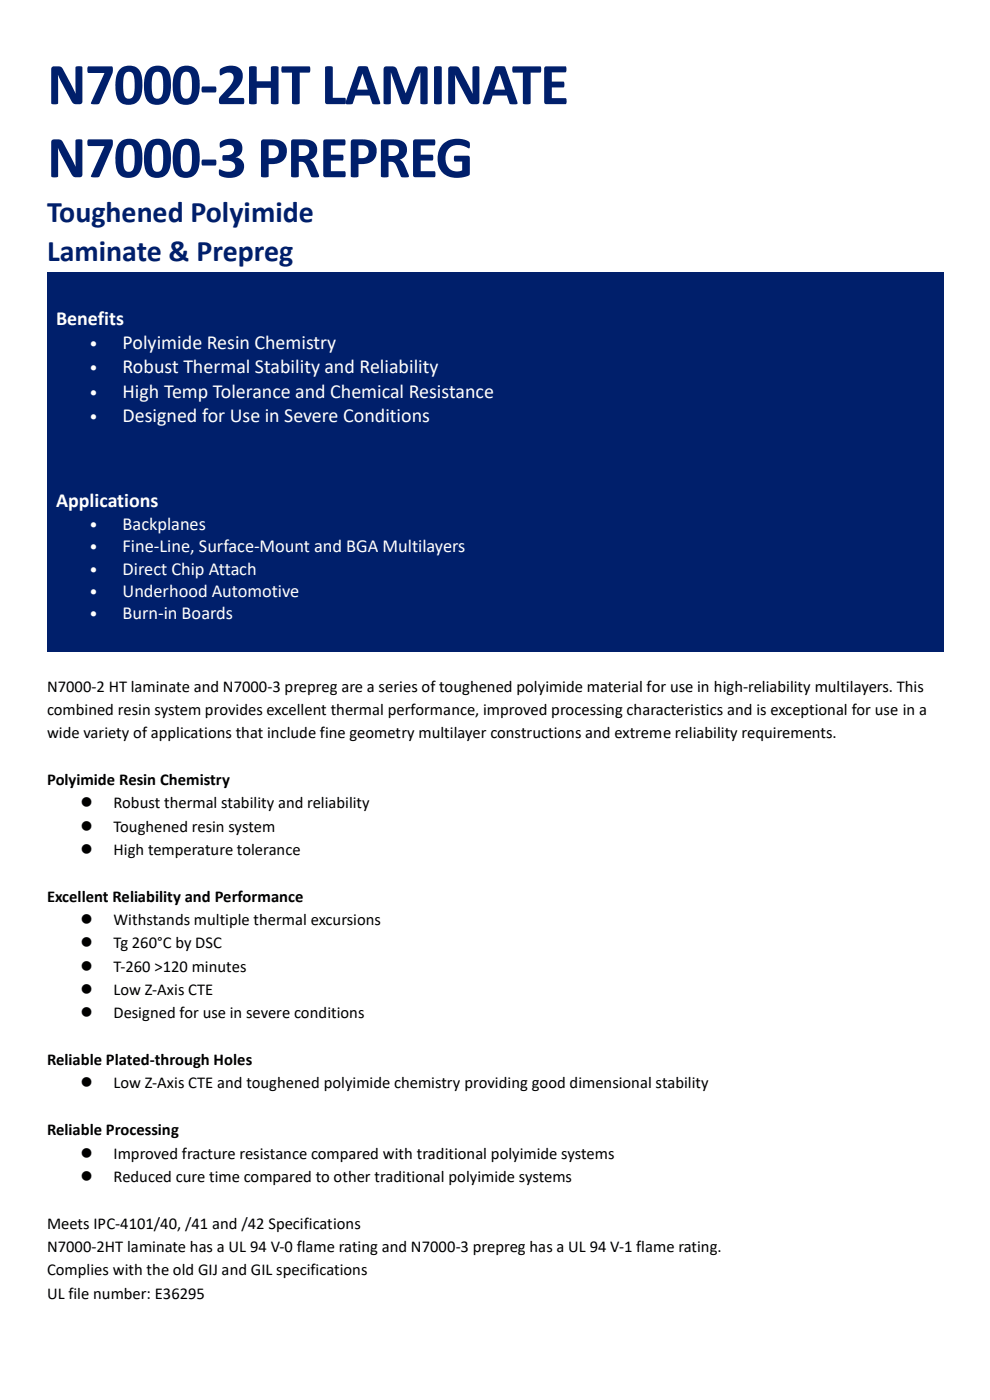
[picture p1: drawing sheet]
<svg xmlns="http://www.w3.org/2000/svg" width="210mm" height="297mm" viewBox="0 0 210 297" stroke-linecap="round" stroke-linejoin="round" font-family="sans-serif">
<defs><g id="words">
<g font-size="12.7" fill="#001f6b">
<text x="10" y="22.1">N7000-2HT LAMINATE</text>
<text x="10" y="37.6">N7000-3PREPREG</text>
</g>
<g font-size="6.3" fill="#001f6b">
<text x="10" y="47.1">Toughened Polyimide</text>
<text x="10" y="55.5">Laminate &amp; Prepreg</text>
</g>
<g font-size="4.2" fill="#fff">
<text x="11.9" y="68.9">Benefits</text>
<text x="26" y="74">Polyimide Resin Chemistry</text>
<text x="26" y="79.2">Robust Thermal Stability and Reliability</text>
<text x="26" y="84.4">High Temp Tolerance and Chemical Resistance</text>
<text x="26" y="89.6">Designed for Use in Severe Conditions</text>
<text x="11.9" y="107.6">Applications</text>
</g>
<g font-size="3.9" fill="#fff">
<text x="26" y="112.4">Backplanes</text>
<text x="26" y="117.2">Fine-Line, Surface-Mount and BGA Multilayers</text>
<text x="26" y="121.9">Direct Chip Attach</text>
<text x="26" y="126.6">Underhood Automotive</text>
<text x="26" y="131.4">Burn-in Boards</text>
</g>
<g font-size="3.5" fill="#fff">
<text x="19" y="74">•</text>
<text x="19" y="79.2">•</text>
<text x="19" y="84.4">•</text>
<text x="19" y="89.6">•</text>
<text x="19" y="112.4">•</text>
<text x="19" y="117.2">•</text>
<text x="19" y="121.9">•</text>
<text x="19" y="126.6">•</text>
<text x="19" y="131.4">•</text>
</g>
<g font-size="3.5">
<text x="10" y="146.7">N7000-2 HT laminate and N7000-3 prepreg are a series of toughened polyimide material for use in high-reliability multilayers. This</text>
<text x="10" y="151.7">combined resin system provides excellent thermal performance, improved processing characteristics and is exceptional for use in a</text>
<text x="10" y="156.6">wide variety of applications that include fine geometry multilayer constructions and extreme reliability requirements.</text>
<text x="10" y="166.5">Polyimide Resin Chemistry</text>
<text x="17.1" y="171.5">⚫</text>
<text x="24.1" y="171.5">Robust thermal stability and reliability</text>
<text x="17.1" y="176.4">⚫</text>
<text x="24.1" y="176.4">Toughened resin system</text>
<text x="17.1" y="181.4">⚫</text>
<text x="24.1" y="181.4">High temperature tolerance</text>
<text x="10" y="191.3">Excellent Reliability and Performance</text>
<text x="17.1" y="196.2">⚫</text>
<text x="24.1" y="196.2">Withstands multiple thermal excursions</text>
<text x="17.1" y="201.2">⚫</text>
<text x="24.1" y="201.2">Tg 260°C by DSC</text>
<text x="17.1" y="206.2">⚫</text>
<text x="24.1" y="206.2">T-260 &gt;120 minutes</text>
<text x="17.1" y="211.1">⚫</text>
<text x="24.1" y="211.1">Low Z-Axis CTE</text>
<text x="17.1" y="216.1">⚫</text>
<text x="24.1" y="216.1">Designed for use in severe conditions</text>
<text x="10" y="226">Reliable Plated-through Holes</text>
<text x="17.1" y="230.9">⚫</text>
<text x="24.1" y="230.9">Low Z-Axis CTE and toughened polyimide chemistry providing good dimensional stability</text>
<text x="10" y="240.8">Reliable Processing</text>
<text x="17.1" y="245.8">⚫</text>
<text x="24.1" y="245.8">Improved fracture resistance compared with traditional polyimide systems</text>
<text x="17.1" y="250.7">⚫</text>
<text x="24.1" y="250.7">Reduced cure time compared to other traditional polyimide systems</text>
<text x="10" y="260.6">Meets IPC-4101/40, /41 and /42 Specifications</text>
<text x="10" y="265.6">N7000-2HT laminate has a UL 94 V-0 flame rating and N7000-3 prepreg has a UL 94 V-1 flame rating.</text>
<text x="10" y="270.6">Complies with the old GIJ and GIL specifications</text>
<text x="10" y="275.5">UL file number: E36295</text>
</g>
</g></defs>
<g fill="#001f6b">
<path d="M10 57.8h120v40h-120z" fill-rule="evenodd"/>
<path d="M11.9 64.9h116.2v5.1h-116.2z" fill-rule="evenodd"/>
<path d="M11.9 70h116.2v5.2h-116.2z" fill-rule="evenodd"/>
<path d="M11.9 75.2h116.2v5.2h-116.2z" fill-rule="evenodd"/>
<path d="M11.9 80.4h116.2v5.1h-116.2z" fill-rule="evenodd"/>
<path d="M11.9 85.5h116.2v5.2h-116.2z" fill-rule="evenodd"/>
<path d="M130 57.8h70.1v80.4h-70.1z" fill-rule="evenodd"/>
<path d="M131.9 59.1h66.3v39.7h-66.3z" fill-rule="evenodd"/>
<path d="M131.9 98.8h66.3v38.1h-66.3z" fill-rule="evenodd"/>
<path d="M10 97.8h120v40.4h-120z" fill-rule="evenodd"/>
<path d="M11.9 103.6h116.2v5.1h-116.2z" fill-rule="evenodd"/>
<path d="M11.9 108.7h116.2v4.8h-116.2z" fill-rule="evenodd"/>
<path d="M11.9 113.5h116.2v4.7h-116.2z" fill-rule="evenodd"/>
<path d="M11.9 118.2h116.2v4.8h-116.2z" fill-rule="evenodd"/>
<path d="M11.9 123h116.2v4.7h-116.2z" fill-rule="evenodd"/>
<path d="M11.9 127.7h116.2v4.7h-116.2z" fill-rule="evenodd"/>
</g>
<use href="#words"/>
</svg>
